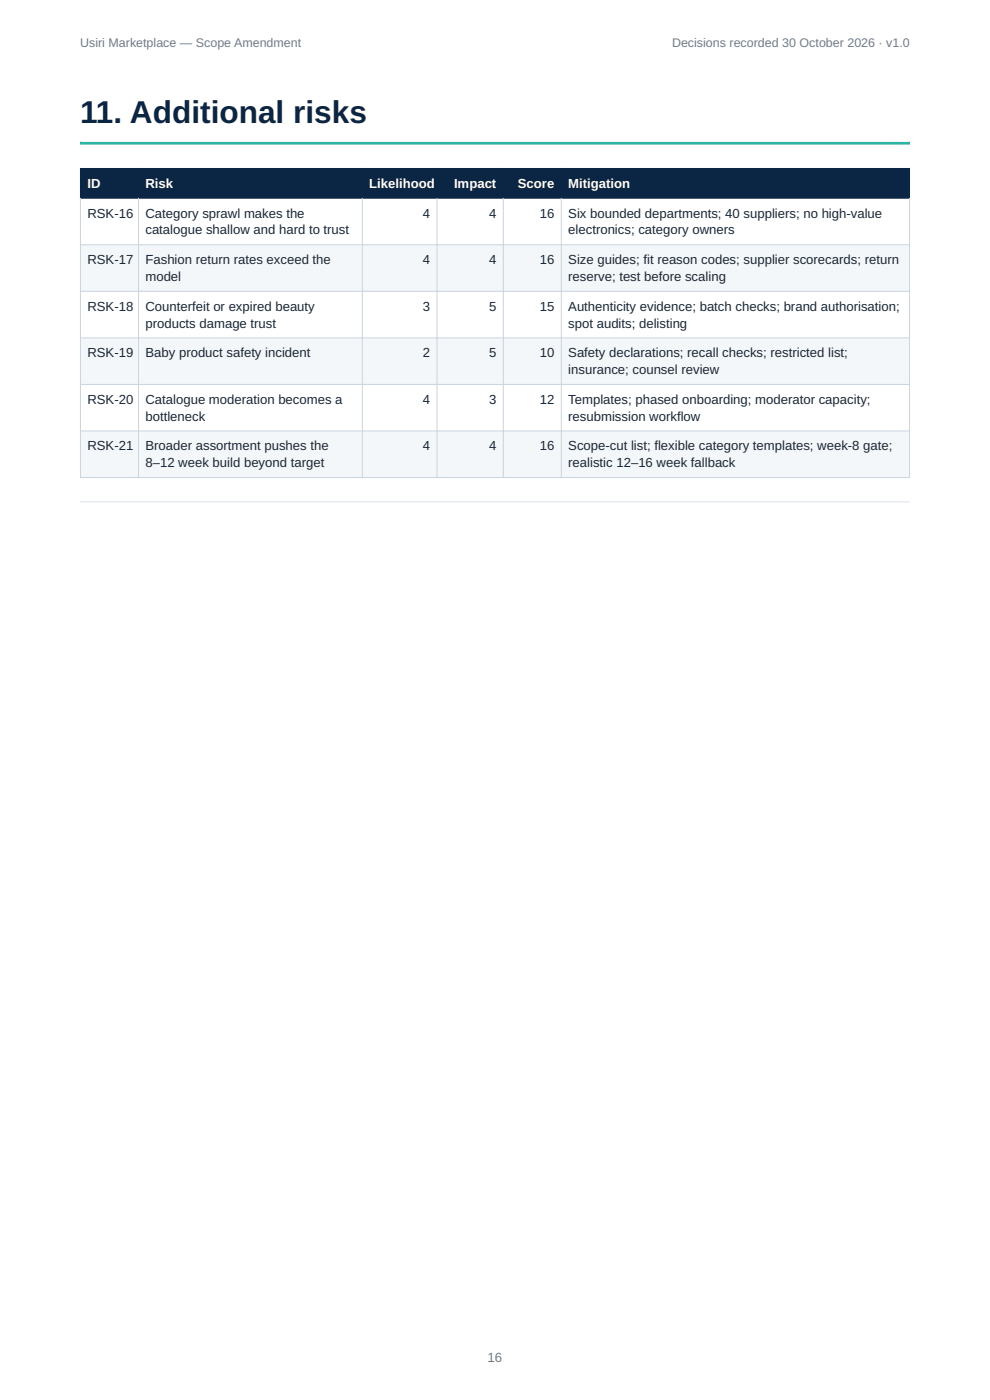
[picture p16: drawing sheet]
<svg xmlns="http://www.w3.org/2000/svg" width="210mm" height="297mm" viewBox="0 0 210 297" stroke-linecap="round" stroke-linejoin="round" font-family="sans-serif">
<defs><g id="words">
<text font-size="6.7" fill="#0b2545" x="17" y="26.2">11. Additional risks</text>
<g font-size="2.8" fill="#fff">
<text x="18.5" y="39.9">ID</text>
<text x="30.9" y="39.9">Risk</text>
<text x="78.3" y="39.9">Likelihood</text>
<text x="96.3" y="39.9">Impact</text>
<text x="109.9" y="39.9">Score</text>
<text x="120.5" y="39.9">Mitigation</text>
</g>
<g font-size="2.8" fill="#1c2733">
<text x="18.5" y="46.2">RSK-16</text>
<text x="30.9" y="46.2">Category sprawl makes the</text>
<text x="89.7" y="46.2">4</text>
<text x="103.7" y="46.2">4</text>
<text x="114.5" y="46.2">16</text>
<text x="120.5" y="46.2">Six bounded departments; 40 suppliers; no high-value</text>
<text x="30.9" y="49.7">catalogue shallow and hard to trust</text>
<text x="120.5" y="49.7">electronics; category owners</text>
<text x="18.5" y="56">RSK-17</text>
<text x="30.9" y="56">Fashion return rates exceed the</text>
<text x="30.9" y="59.6">model</text>
<text x="89.7" y="56">4</text>
<text x="103.7" y="56">4</text>
<text x="114.5" y="56">16</text>
<text x="120.5" y="56">Size guides; fit reason codes; supplier scorecards; return</text>
<text x="120.5" y="59.6">reserve; test before scaling</text>
<text x="18.5" y="65.9">RSK-18</text>
<text x="30.9" y="65.9">Counterfeit or expired beauty</text>
<text x="89.7" y="65.9">3</text>
<text x="103.7" y="65.9">5</text>
<text x="114.5" y="65.9">15</text>
<text x="120.5" y="65.9">Authenticity evidence; batch checks; brand authorisation;</text>
<text x="30.9" y="69.5">products damage trust</text>
<text x="120.5" y="69.5">spot audits; delisting</text>
<text x="18.5" y="75.8">RSK-19</text>
<text x="30.9" y="75.8">Baby product safety incident</text>
<text x="89.7" y="75.8">2</text>
<text x="103.7" y="75.8">5</text>
<text x="114.5" y="75.8">10</text>
<text x="120.5" y="75.8">Safety declarations; recall checks; restricted list;</text>
<text x="120.5" y="79.4">insurance; counsel review</text>
<text x="18.5" y="85.7">RSK-20</text>
<text x="30.9" y="85.7">Catalogue moderation becomes a</text>
<text x="30.9" y="89.2">bottleneck</text>
<text x="89.7" y="85.7">4</text>
<text x="103.7" y="85.7">3</text>
<text x="114.5" y="85.7">12</text>
<text x="120.5" y="85.7">Templates; phased onboarding; moderator capacity;</text>
<text x="120.5" y="89.2">resubmission workflow</text>
<text x="18.5" y="95.6">RSK-21</text>
<text x="30.9" y="95.6">Broader assortment pushes the</text>
<text x="89.7" y="95.6">4</text>
<text x="103.7" y="95.6">4</text>
<text x="114.5" y="95.6">16</text>
<text x="120.5" y="95.6">Scope-cut list; flexible category templates; week-8 gate;</text>
<text x="30.9" y="99.1">8–12 week build beyond target</text>
<text x="120.5" y="99.1">realistic 12–16 week fallback</text>
</g>
<text font-size="2.8" fill="#6b7a8c" x="103.4" y="289">16</text>
<g font-size="2.6" fill="#6b7a8c">
<text x="17" y="9.9">Usiri Marketplace — Scope Amendment</text>
<text x="142.6" y="9.9">Decisions recorded 30 October 2026 · v1.0</text>
</g>
</g></defs>
<path d="M17 30.1h176zM17 30.1h176v.6h-176z" fill-rule="evenodd" fill="#2bb3a3"/>
<g fill="#0b2545">
<path d="M17.1 35.7h12.3v6.4h-12.3z"/>
<path d="M29.4 35.7h47.5v6.4h-47.5z"/>
<path d="M76.9 35.7h15.8v6.4h-15.8z"/>
<path d="M92.7 35.7h14.1v6.4h-14.1z"/>
<path d="M106.8 35.7h12.3v6.4h-12.3z"/>
<path d="M119.1 35.7h73.8v6.4h-73.8z"/>
</g>
<g fill="#f4f7fa">
<path d="M17.1 51.9h175.8v9.9h-175.8z"/>
<path d="M17.1 71.7h175.8v9.9h-175.8z"/>
<path d="M17.1 91.4h175.8v9.9h-175.8z"/>
</g>
<path d="M17 35.7h176M17.1 35.7v6.4M29.4 35.7v6.4M76.9 35.7v6.4M92.7 35.7v6.4M106.8 35.7v6.4M119.1 35.7v6.4M192.9 35.7v6.4M17 42.1h176" fill="none" stroke="#0b2545" stroke-width=".21"/>
<g fill="none" stroke="#c9d4df" stroke-width=".21">
<path d="M17 51.9h176M17.1 42v59.4M29.4 42v59.4M76.9 42v59.4M92.7 42v59.4M106.8 42v59.4M119.1 42v59.4M192.9 42v59.4M17 61.8h176M17 71.7h176M17 81.6h176M17 91.4h176"/>
<path d="M17 101.3h176"/>
</g>
<path d="M17 106.6h176zM17 106.4h176v.2h-176z" fill-rule="evenodd" fill="#d3dce5"/>
<use href="#words"/>
</svg>
